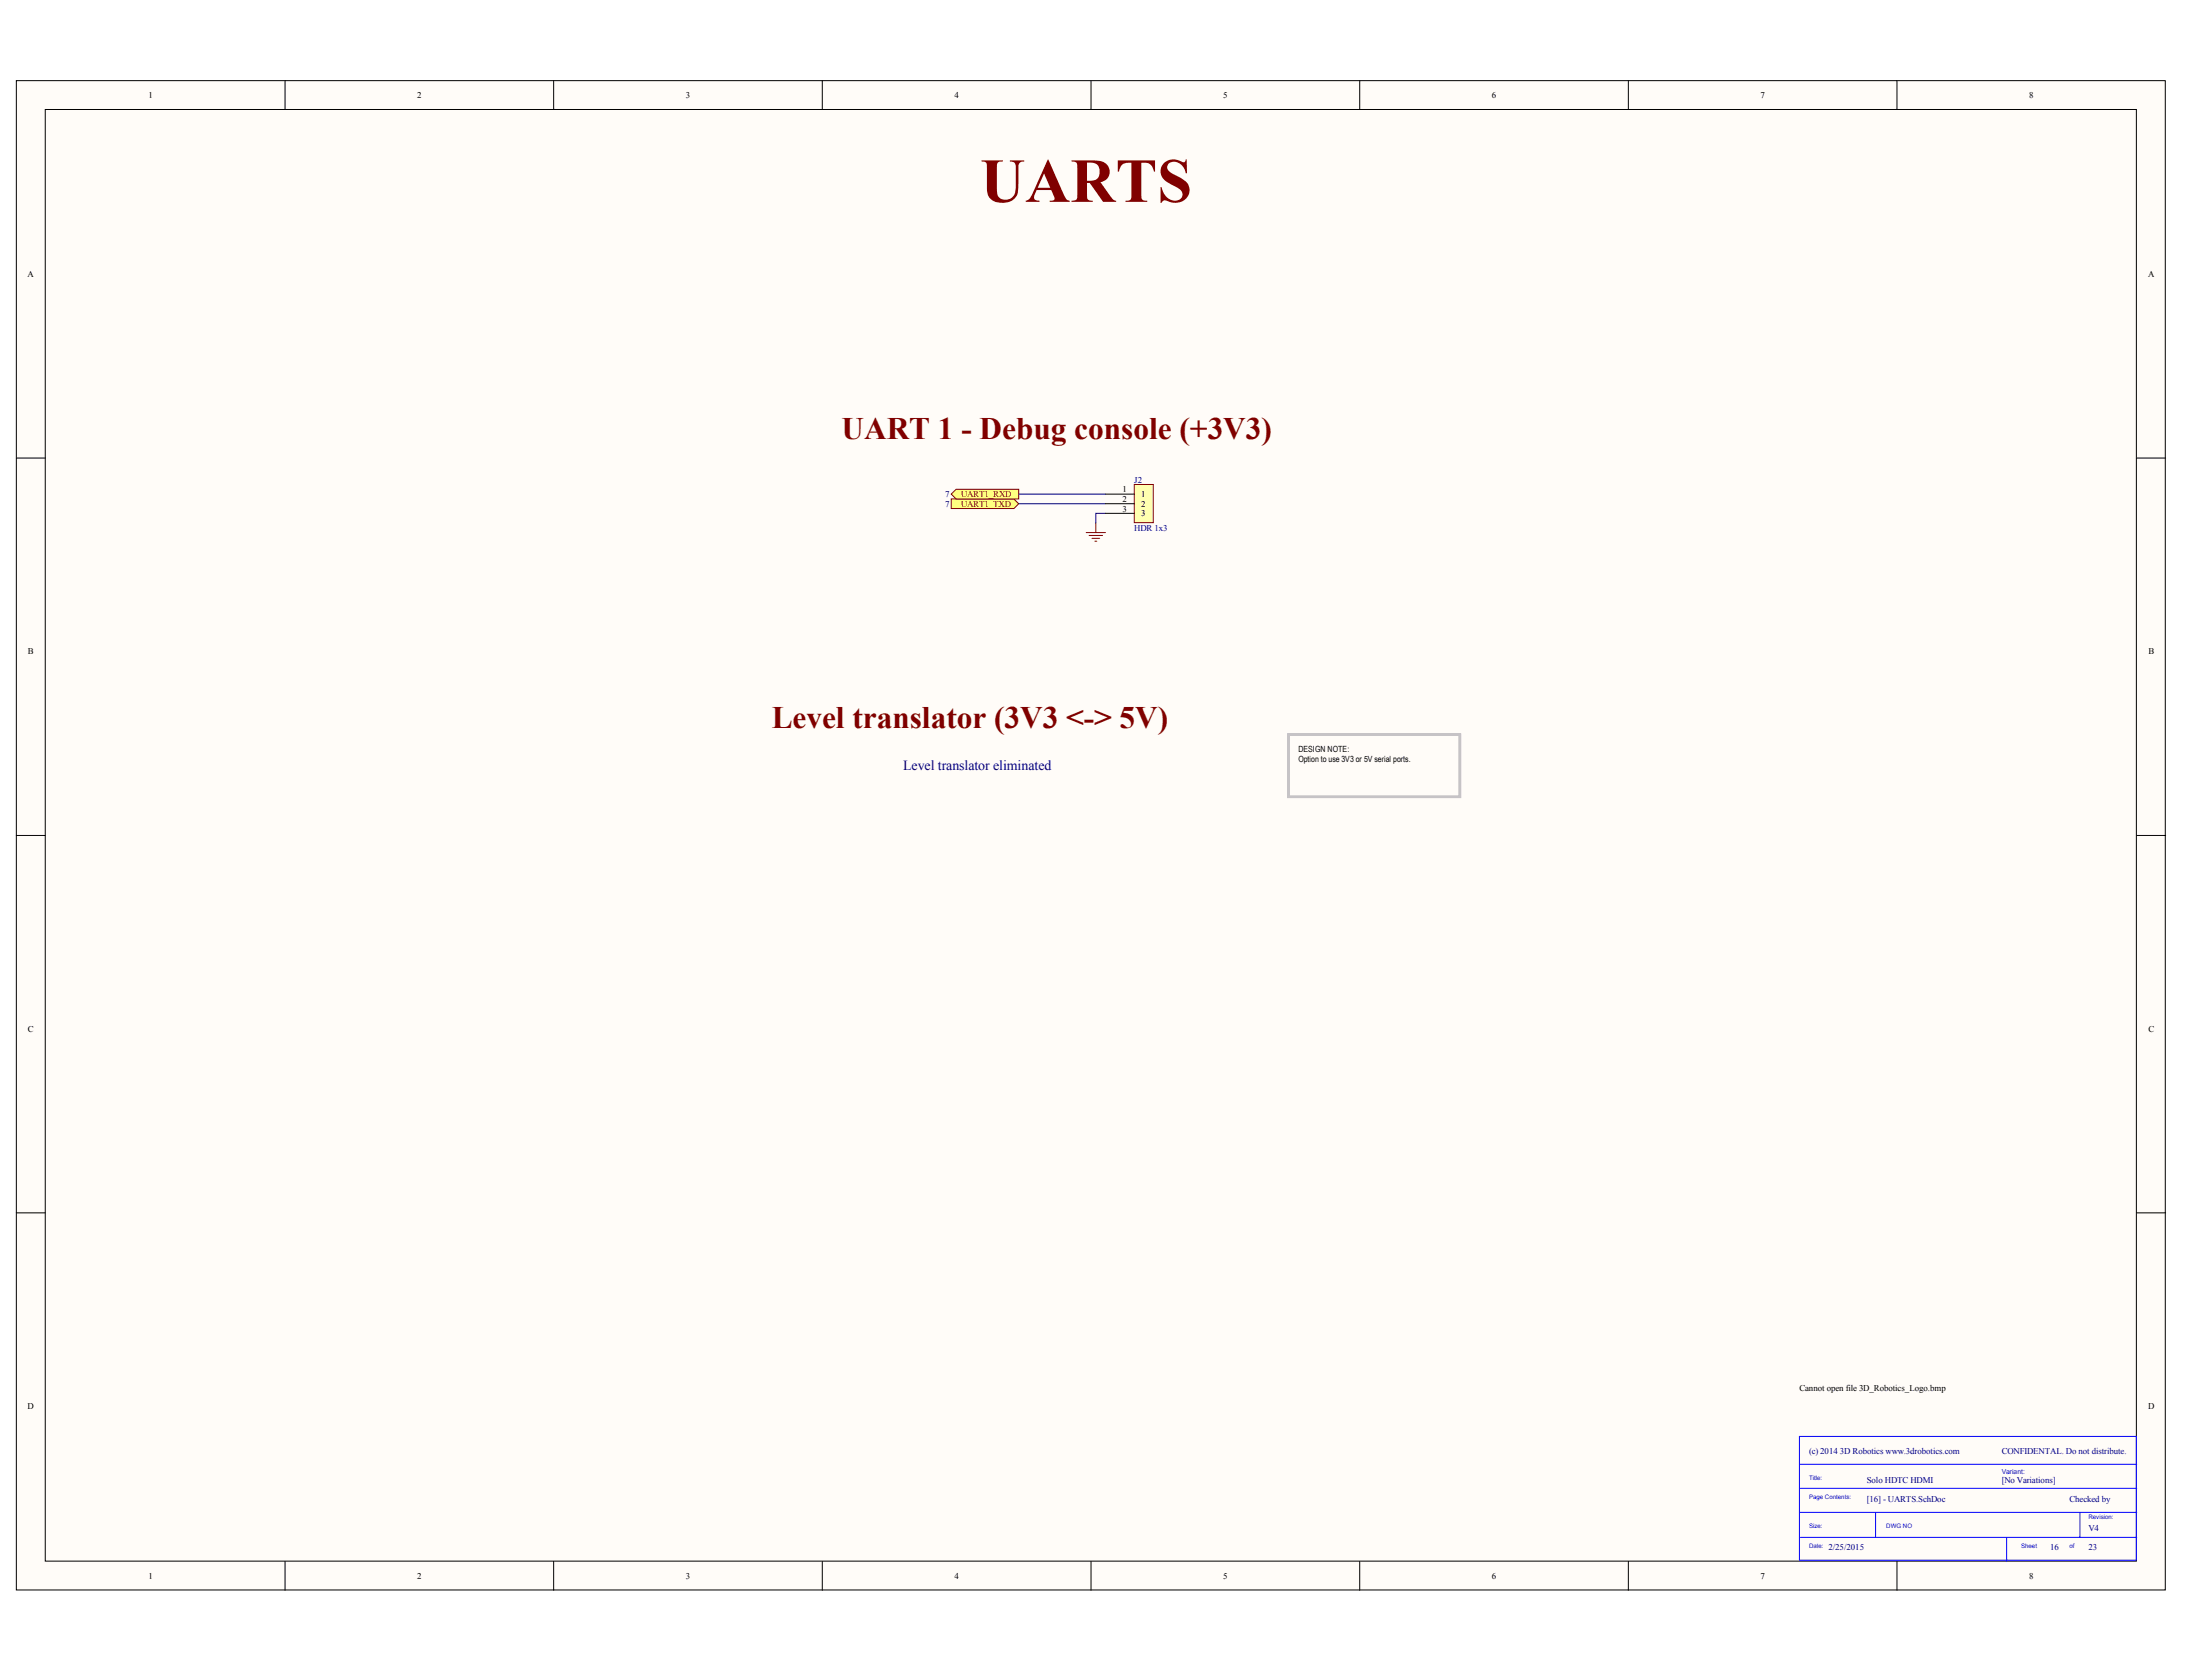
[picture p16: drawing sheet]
<svg xmlns="http://www.w3.org/2000/svg" width="271mm" height="208mm" viewBox="0 0 271 208" stroke-linecap="round" stroke-linejoin="round" font-family="sans-serif">
<defs><g id="words">
<text font-size="7.8" fill="#800000" x="121.5" y="25">UARTS</text>
<g font-size="3.9" fill="#800000">
<text x="104.3" y="54.5">UART 1 - Debug console (+3V3)</text>
<text x="95.7" y="90.2">Level translator (3V3 &lt;-&gt; 5V)</text>
</g>
<text font-size="1.7" fill="#000080" x="112" y="95.4">Level translator eliminated</text>
<g font-size="1.1">
<text x="18.4" y="12.2">1</text>
<text x="51.7" y="12.2">2</text>
<text x="85.1" y="12.2">3</text>
<text x="118.4" y="12.2">4</text>
<text x="151.7" y="12.2">5</text>
<text x="185" y="12.2">6</text>
<text x="218.3" y="12.2">7</text>
<text x="251.6" y="12.2">8</text>
<text x="3.4" y="34.3">A</text>
<text x="266.4" y="34.3">A</text>
<text x="139.2" y="61">1</text>
<text x="139.2" y="62.2">2</text>
<text x="139.2" y="63.4">3</text>
<text x="141.5" y="61.6">1</text>
<text x="141.5" y="62.8">2</text>
<text x="141.5" y="64">3</text>
<text x="3.5" y="81.1">B</text>
<text x="266.4" y="81.1">B</text>
<text x="161" y="93.2">DESIGN NOTE:</text>
<text x="161" y="94.4">Option to use 3V3 or 5V serial ports.</text>
<text x="3.5" y="127.9">C</text>
<text x="266.4" y="127.9">C</text>
<text x="223.1" y="172.4">Cannot open file 3D_Robotics_Logo.bmp</text>
<text x="3.4" y="174.7">D</text>
<text x="266.4" y="174.7">D</text>
<text x="18.4" y="195.7">1</text>
<text x="51.7" y="195.7">2</text>
<text x="85.1" y="195.7">3</text>
<text x="118.4" y="195.7">4</text>
<text x="151.7" y="195.7">5</text>
<text x="185" y="195.7">6</text>
<text x="218.3" y="195.7">7</text>
<text x="251.6" y="195.7">8</text>
</g>
<g font-size="1.1" fill="#000080">
<text x="140.6" y="59.8">J2</text>
<text x="117.2" y="62.8">7</text>
<text x="117.2" y="61.6">7</text>
<text x="140.6" y="65.8">HDR 1x3</text>
<text x="224.3" y="180.2">(c) 2014 3D Robotics www.3drobotics.com</text>
<text x="231.5" y="183.8">Solo HDTC HDMI</text>
<text x="248.2" y="183.8">[No Variations]</text>
<text x="248.2" y="180.2">CONFIDENTAL. Do not distribute.</text>
<text x="231.5" y="186.2">[16] - UARTS.SchDoc</text>
<text x="256.6" y="186.2">Checked by</text>
<text x="259" y="189.8">V4</text>
<text x="226.7" y="192.1">2/25/2015</text>
<text x="254.2" y="192.1">16</text>
<text x="259" y="192.1">23</text>
</g>
<g font-size="1.1" fill="#800000">
<text x="119.2" y="62.8">UART1_TXD</text>
<text x="119.2" y="61.6">UART1_RXD</text>
</g>
<g font-size=".8" fill="#00f">
<text x="224.3" y="183.5">Title:</text>
<text x="224.3" y="185.9">Page Contents:</text>
<text x="248.2" y="182.7">Variant:</text>
<text x="224.3" y="189.5">Size:</text>
<text x="224.3" y="191.9">Date:</text>
<text x="233.9" y="189.5">DWG NO</text>
<text x="250.6" y="191.9">Sheet</text>
<text x="256.6" y="191.9">of</text>
<text x="259" y="188.3">Revision:</text>
</g>
</g></defs>
<g fill="#fffcf8" stroke="#000" stroke-width=".12">
<path d="M2 10h266.5v187.1h-266.5z"/>
<path d="M5.6 13.6h259.3v179.9h-259.3z"/>
</g>
<g fill="none" stroke="#000" stroke-width=".12">
<path d="M35.3 10v3.6M68.7 10v3.6M102 10v3.6M135.3 10v3.6M168.6 10v3.6M201.9 10v3.6M235.2 10v3.6M2 56.8h3.6M265 56.8h3.5M2 103.6h3.6M265 103.6h3.5M2 150.4h3.6"/>
<path d="M265 150.4h3.5M35.3 193.6v3.5M68.7 193.6v3.5M102 193.6v3.5M135.3 193.6v3.5M168.6 193.6v3.5M201.9 193.6v3.5M235.2 193.6v3.5"/>
</g>
<path d="M223.1 178.1h41.8v15.3h-41.8zM223.1 181.5h41.9M223.1 187.5h41.9M223.2 190.6h41.8M223.2 184.5h41.8M232.6 187.5v3.1M248.8 190.6v3M257.9 187.5v3.1" fill="none" stroke="#00f" stroke-width=".12"/>
<path d="M159.8 91.1h21.2v7.7h-21.2z" fill="none" stroke="#c6c3c6" stroke-width=".36"/>
<path d="M134.7 66h2.4M135 66.4h1.7M135.4 66.7h1M135.8 67.1h.2M135.9 64.8v1.2" fill="none" stroke="#800000" stroke-width=".12"/>
<path d="M137.1 63.6h-1.2v1.2" fill="none" stroke="#000080" stroke-width=".12"/>
<g fill="#ffff80" stroke="#800000" stroke-width=".12">
<path d="M118 61.8h7.7l.6 .6-.6 .6h-7.7z" fill-rule="evenodd"/>
<path d="M118 61.3l.5-.6h7.8v1.1h-7.8z" fill-rule="evenodd"/>
</g>
<path d="M126.3 62.4h10.8M126.3 61.3h10.8" fill="none" stroke="#000080" stroke-width=".12"/>
<path d="M140.6 60.1h2.4v4.7h-2.4z" fill="#ffffb0" stroke="#800000" stroke-width=".12"/>
<path d="M137.1 61.3h3.6M137.1 62.4h3.6M137.1 63.6h3.6" fill="none" stroke="#000" stroke-width=".12"/>
<use href="#words"/>
</svg>
